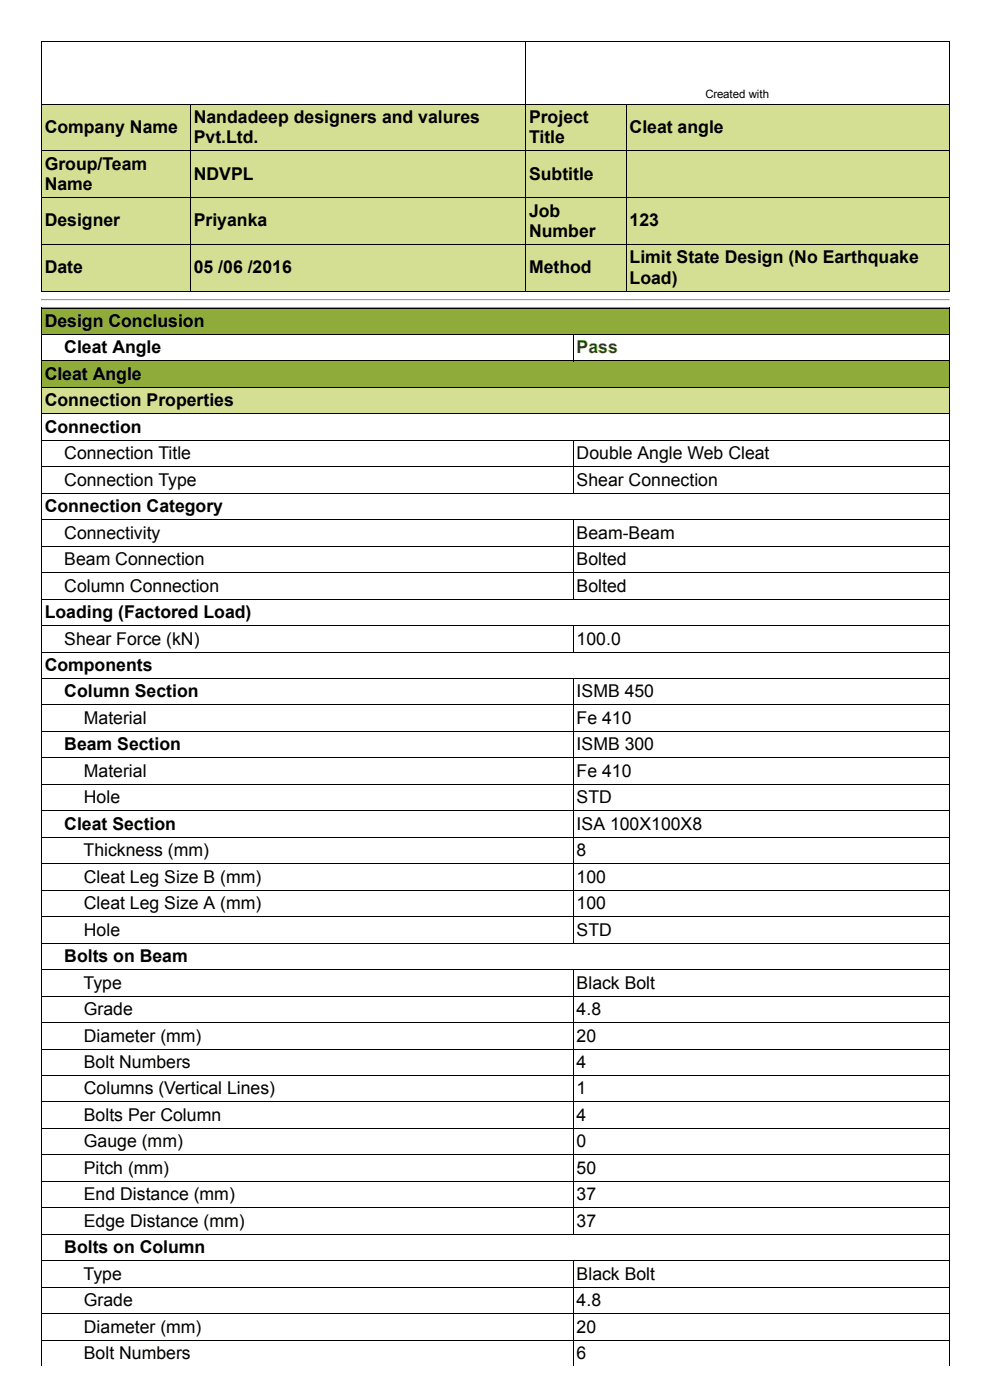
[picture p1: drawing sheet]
<svg xmlns="http://www.w3.org/2000/svg" width="297mm" height="420mm" viewBox="0 0 297 420" stroke-linecap="round" stroke-linejoin="round" font-family="sans-serif">
<defs><g id="words">
<g font-size="5.3">
<text x="13.4" y="39.9">Company Name</text>
<text x="58.2" y="37">Nandadeep designers and valures</text>
<text x="158.8" y="37">Project</text>
<text x="188.9" y="39.9">Cleat angle</text>
<text x="58.2" y="43.1">Pvt.Ltd.</text>
<text x="158.8" y="43.1">Title</text>
<text x="13.4" y="51">Group/Team</text>
<text x="58.2" y="53.9">NDVPL</text>
<text x="158.8" y="53.9">Subtitle</text>
<text x="13.4" y="57.1">Name</text>
<text x="158.8" y="65">Job</text>
<text x="13.4" y="67.9">Designer</text>
<text x="58.2" y="67.9">Priyanka</text>
<text x="158.8" y="71.1">Number</text>
<text x="188.9" y="67.9">123</text>
<text x="13.4" y="82">Date</text>
<text x="58.2" y="82">05 /06 /2016</text>
<text x="158.8" y="82">Method</text>
<text x="188.9" y="79.1">Limit State Design (No Earthquake</text>
<text x="188.9" y="85.2">Load)</text>
<text x="13.4" y="98.1">Design Conclusion</text>
<text x="19.3" y="106.1">Cleat Angle</text>
<text x="13.4" y="114">Cleat Angle</text>
<text x="13.4" y="122">Connection Properties</text>
<text x="13.4" y="129.9">Connection</text>
<text x="19.3" y="137.8">Connection Title</text>
<text x="173.1" y="137.8">Double Angle Web Cleat</text>
<text x="19.3" y="145.8">Connection Type</text>
<text x="173.1" y="145.8">Shear Connection</text>
<text x="13.4" y="153.7">Connection Category</text>
<text x="19.3" y="161.7">Connectivity</text>
<text x="173.1" y="161.7">Beam­Beam</text>
<text x="19.3" y="169.6">Beam Connection</text>
<text x="173.1" y="169.6">Bolted</text>
<text x="19.3" y="177.6">Column Connection</text>
<text x="173.1" y="177.6">Bolted</text>
<text x="13.4" y="185.5">Loading (Factored Load)</text>
<text x="19.3" y="193.4">Shear Force (kN)</text>
<text x="173.1" y="193.4">100.0</text>
<text x="13.4" y="201.4">Components</text>
<text x="19.3" y="209.3">Column Section</text>
<text x="173.1" y="209.3">ISMB 450</text>
<text x="25.2" y="217.3">Material</text>
<text x="173.1" y="217.3">Fe 410</text>
<text x="19.3" y="225.2">Beam Section</text>
<text x="173.1" y="225.2">ISMB 300</text>
<text x="25.2" y="233.2">Material</text>
<text x="173.1" y="233.2">Fe 410</text>
<text x="25.2" y="241.1">Hole</text>
<text x="173.1" y="241.1">STD</text>
<text x="19.3" y="249">Cleat Section</text>
<text x="173.1" y="249">ISA 100X100X8</text>
<text x="25.1" y="257">Thickness (mm)</text>
<text x="173.1" y="257">8</text>
<text x="25.2" y="264.9">Cleat Leg Size B (mm)</text>
<text x="173.1" y="264.9">100</text>
<text x="25.2" y="272.9">Cleat Leg Size A (mm)</text>
<text x="173.1" y="272.9">100</text>
<text x="25.2" y="280.8">Hole</text>
<text x="173.1" y="280.8">STD</text>
<text x="19.3" y="288.7">Bolts on Beam</text>
<text x="25.1" y="296.7">Type</text>
<text x="173.1" y="296.7">Black Bolt</text>
<text x="25.2" y="304.6">Grade</text>
<text x="173.1" y="304.6">4.8</text>
<text x="25.2" y="312.6">Diameter (mm)</text>
<text x="173.1" y="312.6">20</text>
<text x="25.2" y="320.5">Bolt Numbers</text>
<text x="173.1" y="320.5">4</text>
<text x="25.2" y="328.5">Columns (Vertical Lines)</text>
<text x="173.1" y="328.5">1</text>
<text x="25.2" y="336.4">Bolts Per Column</text>
<text x="173.1" y="336.4">4</text>
<text x="25.2" y="344.3">Gauge (mm)</text>
<text x="173.1" y="344.3">0</text>
<text x="25.2" y="352.3">Pitch (mm)</text>
<text x="173.1" y="352.3">50</text>
<text x="25.2" y="360.2">End Distance (mm)</text>
<text x="173.1" y="360.2">37</text>
<text x="25.2" y="368.2">Edge Distance (mm)</text>
<text x="173.1" y="368.2">37</text>
<text x="19.3" y="376.1">Bolts on Column</text>
<text x="25.1" y="384.1">Type</text>
<text x="173.1" y="384.1">Black Bolt</text>
<text x="25.2" y="392">Grade</text>
<text x="173.1" y="392">4.8</text>
<text x="25.2" y="399.9">Diameter (mm)</text>
<text x="173.1" y="399.9">20</text>
<text x="25.2" y="407.9">Bolt Numbers</text>
<text x="173.1" y="407.9">6</text>
</g>
<text font-size="5.3" fill="#008000" x="173.1" y="106.1">Pass</text>
<text font-size="3.4" x="211.7" y="29.3">Created with</text>
</g></defs>
<g fill="#d5df93">
<path d="M12.3 31.1h44.8v14.1h-44.8z"/>
<path d="M57.1 31.1h100.6v14.1h-100.6z"/>
<path d="M157.7 31.1h30.2v14.1h-30.2z"/>
<path d="M187.9 31.1h96.9v14.1h-96.9z"/>
<path d="M12.3 45.2h44.8v14h-44.8z"/>
<path d="M57.1 45.2h100.6v14h-100.6z"/>
<path d="M157.7 45.2h30.2v14h-30.2z"/>
<path d="M187.9 45.2h96.9v14h-96.9z"/>
<path d="M12.3 59.2h44.8v14h-44.8z"/>
<path d="M57.1 59.2h100.6v14h-100.6z"/>
<path d="M157.7 59.2h30.2v14h-30.2z"/>
<path d="M187.9 59.2h96.9v14h-96.9z"/>
<path d="M12.3 73.2h44.8v14.1h-44.8z"/>
<path d="M57.1 73.2h100.6v14.1h-100.6z"/>
<path d="M157.7 73.2h30.2v14.1h-30.2z"/>
<path d="M187.9 73.2h96.9v14.1h-96.9z"/>
</g>
<path d="M12.3 12.5h272.7M12.5 12.3v75.2M157.8 12.3v75.2M284.9 12.3v75.2M12.3 31.3h272.7M57.2 31.1v56.4M188 31.1v56.4M12.3 59.3h272.7M12.3 45.3h272.7M12.3 73.4h272.7M12.3 87.4h272.7" fill="none" stroke="#000" stroke-width=".3"/>
<path d="M12.3 89.8h272.7" fill="none" stroke="#9a9a9a" stroke-width=".3"/>
<path d="M12.3 90.1h272.7" fill="none" stroke="#eee" stroke-width=".3"/>
<path d="M285 89.7v.5h-.2z" fill="#eee"/>
<path d="M12.3 89.7h.3l-.3 .5z" fill="#9a9a9a"/>
<g fill="#8fac3a">
<path d="M12.3 92.3h272.5v7.9h-272.5z"/>
<path d="M12.3 108.2h272.5v7.9h-272.5z"/>
</g>
<path d="M12.3 116.1h272.5v8h-272.5z" fill="#d5df93"/>
<g fill="none" stroke="#000" stroke-width=".3">
<path d="M12.3 92.4h272.7M12.5 92.3v317.5M284.9 92.3v317.5M12.3 116.3h272.7M12.3 108.3h272.7M12.3 100.4h272.7M172.1 100.2v8.3M12.3 132.1h272.7M12.3 124.2h272.7M172.1 132v16.2M12.3 156h272.7M12.3 148h272.7"/>
<path d="M12.3 140.1h272.7M172.1 155.8v24.1M12.3 179.8h272.7M12.3 171.9h272.7M12.3 163.9h272.7M12.3 195.7h272.7M12.3 187.7h272.7M172.1 187.6v8.2M12.3 219.5h272.7M12.3 211.6h272.7M12.3 203.6h272.7M172.1 203.5v79.7"/>
<path d="M12.3 235.4h272.7M12.3 227.5h272.7M12.3 259.2h272.7M12.3 251.3h272.7M12.3 243.3h272.7M12.3 275.1h272.7M12.3 267.2h272.7M12.3 298.9h272.7M12.3 291h272.7M12.3 283.1h272.7M172.1 290.9v79.7M12.3 314.8h272.7"/>
<path d="M12.3 306.9h272.7M12.3 338.7h272.7M12.3 330.7h272.7M12.3 322.8h272.7M12.3 354.5h272.7M12.3 346.6h272.7M12.3 378.4h272.7M12.3 370.4h272.7M12.3 362.5h272.7M172.1 378.2v31.6M12.3 394.3h272.7M12.3 386.3h272.7"/>
<path d="M12.3 402.2h272.7"/>
</g>
<use href="#words"/>
</svg>
